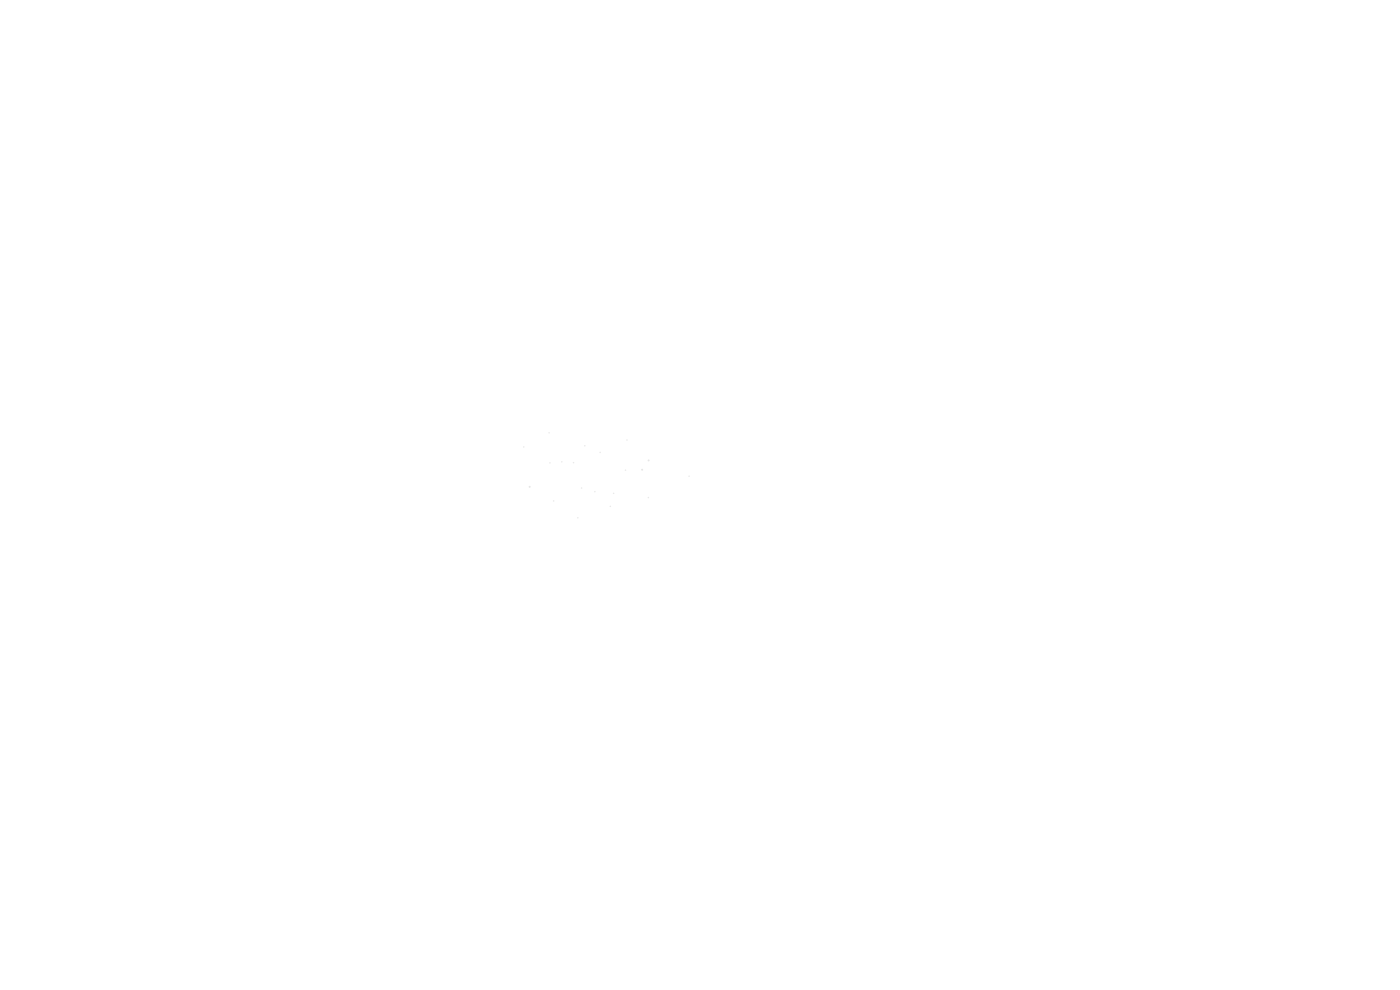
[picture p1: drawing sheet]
<svg xmlns="http://www.w3.org/2000/svg" width="297mm" height="210mm" viewBox="0 0 297 210" stroke-linecap="round" stroke-linejoin="round" font-family="sans-serif">
<g fill="none" stroke="#f2eda1" stroke-width=".21">
<circle cx="111.1" cy="94.8" r=".05"/>
<circle cx="116.5" cy="91.8" r=".05"/>
<circle cx="116.7" cy="98.2" r=".05"/>
<circle cx="119.2" cy="98" r=".05"/>
<circle cx="121.7" cy="98.1" r=".05"/>
<circle cx="124.1" cy="94.6" r=".05"/>
<circle cx="127.3" cy="96" r=".05"/>
<circle cx="132.7" cy="99.7" r=".05"/>
<circle cx="133" cy="93.3" r=".05"/>
<circle cx="117.5" cy="106.3" r=".05"/>
<circle cx="122.6" cy="109.8" r=".05"/>
<circle cx="123.4" cy="103.5" r=".05"/>
<circle cx="126.2" cy="104.3" r=".05"/>
<circle cx="129.5" cy="107.4" r=".05"/>
<circle cx="130.2" cy="104.7" r=".05"/>
<circle cx="137.6" cy="105.6" r=".05"/>
<circle cx="146.2" cy="101" r=".05"/>
</g>
<g fill="#f2eda1" stroke="#f2eda1" stroke-width=".21">
<circle cx="137.6" cy="97.7" r=".1"/>
<circle cx="136.2" cy="99.6" r=".1"/>
<circle cx="112.4" cy="103.3" r=".1"/>
</g>
</svg>
